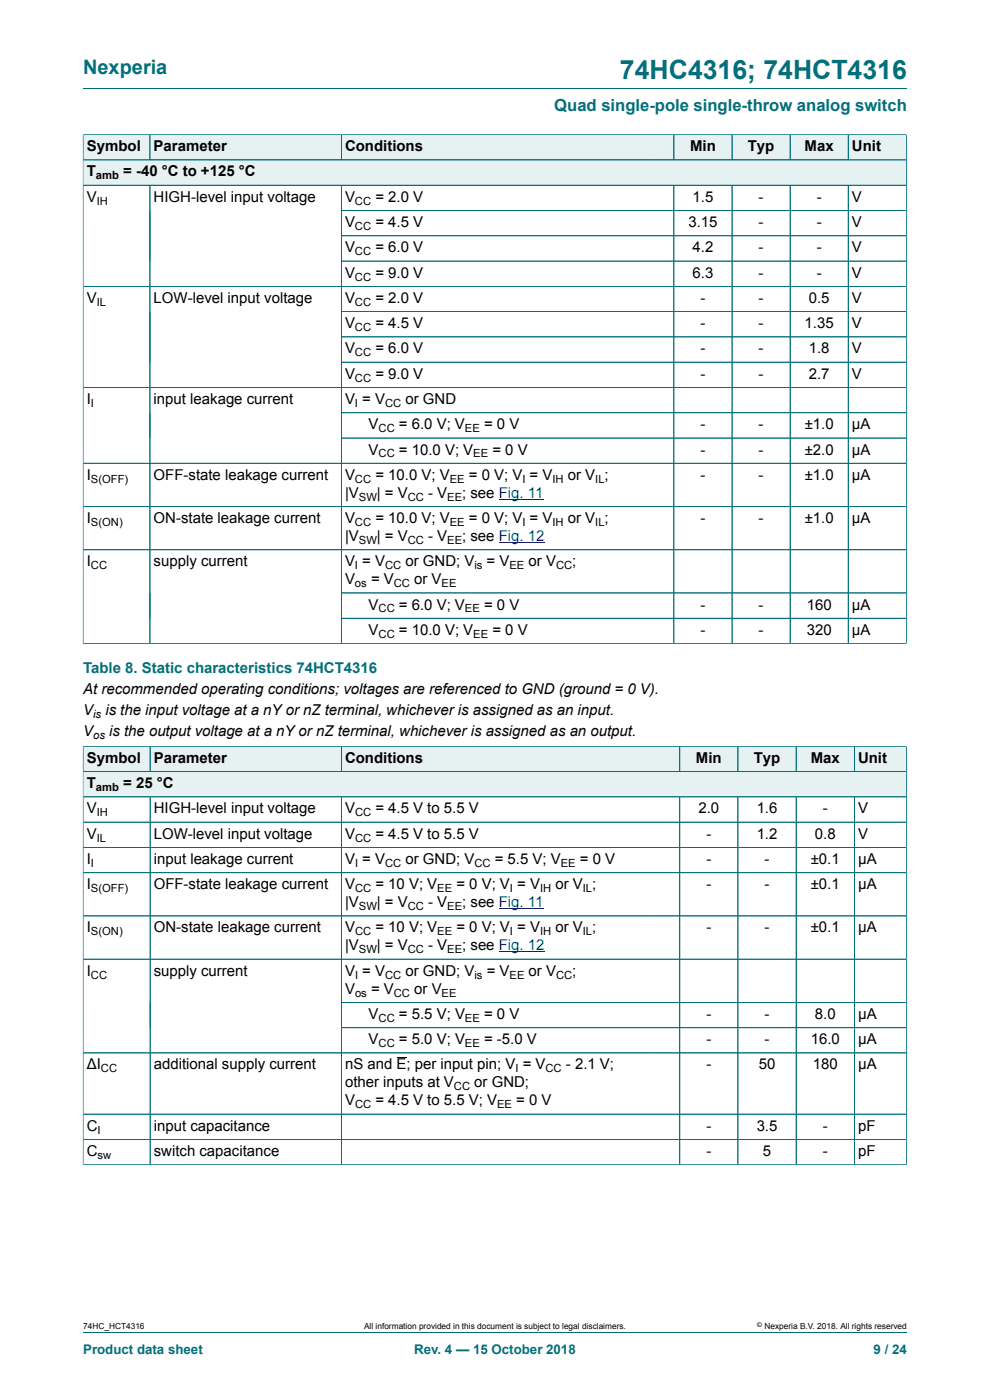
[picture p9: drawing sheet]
<svg xmlns="http://www.w3.org/2000/svg" width="210mm" height="297mm" viewBox="0 0 210 297" stroke-linecap="round" stroke-linejoin="round" font-family="sans-serif">
<defs><g id="words">
<text font-size="5.6" fill="#036f7b" x="131.5" y="16.8">74HC4316; 74HCT4316</text>
<text font-size="4.2" fill="#036f7b" x="17.6" y="15.6">Nexperia</text>
<text font-size="3.5" fill="#036f7b" x="117.6" y="23.7">Quad single-pole single-throw analog switch</text>
<g font-size="3.2">
<text x="18.4" y="32.1">Symbol</text>
<text x="32.6" y="32.1">Parameter</text>
<text x="73.2" y="32.1">Conditions</text>
<text x="146.4" y="32.1">Min</text>
<text x="158.6" y="32.1">Typ</text>
<text x="170.7" y="32.1">Max</text>
<text x="180.7" y="32.1">Unit</text>
<text x="18.4" y="37.4">T</text>
<text x="26.1" y="37.4">= -40 °C to +125 °C</text>
<text x="18.4" y="42.8">V</text>
<text x="32.6" y="42.8">HIGH-level input voltage</text>
<text x="73.2" y="42.8">V</text>
<text x="79.6" y="42.8">= 2.0 V</text>
<text x="146.9" y="42.8">1.5</text>
<text x="160.9" y="42.8">-</text>
<text x="173.2" y="42.8">-</text>
<text x="180.7" y="42.8">V</text>
<text x="73.2" y="48.2">V</text>
<text x="73.2" y="53.5">V</text>
<text x="79.6" y="48.2">= 4.5 V</text>
<text x="79.6" y="53.5">= 6.0 V</text>
<text x="146" y="48.2">3.15</text>
<text x="146.9" y="53.5">4.2</text>
<text x="160.9" y="48.2">-</text>
<text x="160.9" y="53.5">-</text>
<text x="173.2" y="48.2">-</text>
<text x="173.2" y="53.5">-</text>
<text x="180.7" y="48.2">V</text>
<text x="180.7" y="53.5">V</text>
<text x="73.2" y="58.9">V</text>
<text x="79.6" y="58.9">= 9.0 V</text>
<text x="146.9" y="58.9">6.3</text>
<text x="160.9" y="58.9">-</text>
<text x="173.2" y="58.9">-</text>
<text x="180.7" y="58.9">V</text>
<text x="18.4" y="64.3">V</text>
<text x="32.6" y="64.3">LOW-level input voltage</text>
<text x="73.2" y="64.3">V</text>
<text x="79.6" y="64.3">= 2.0 V</text>
<text x="148.6" y="64.3">-</text>
<text x="160.9" y="64.3">-</text>
<text x="171.6" y="64.3">0.5</text>
<text x="180.7" y="64.3">V</text>
<text x="73.2" y="69.6">V</text>
<text x="79.6" y="69.6">= 4.5 V</text>
<text x="148.6" y="69.6">-</text>
<text x="160.9" y="69.6">-</text>
<text x="170.7" y="69.6">1.35</text>
<text x="180.7" y="69.6">V</text>
<text x="73.2" y="75">V</text>
<text x="79.6" y="75">= 6.0 V</text>
<text x="148.6" y="75">-</text>
<text x="160.9" y="75">-</text>
<text x="171.6" y="75">1.8</text>
<text x="180.7" y="75">V</text>
<text x="73.2" y="80.3">V</text>
<text x="79.6" y="80.3">= 9.0 V</text>
<text x="148.6" y="80.3">-</text>
<text x="160.9" y="80.3">-</text>
<text x="171.6" y="80.3">2.7</text>
<text x="180.7" y="80.3">V</text>
<text x="18.4" y="85.7">I</text>
<text x="32.6" y="85.7">input leakage current</text>
<text x="73.2" y="85.7">V = V</text>
<text x="86" y="85.7">or GND</text>
<text x="78.2" y="91.1">V</text>
<text x="84.6" y="91.1">= 6.0 V; V</text>
<text x="102.7" y="91.1">= 0 V</text>
<text x="148.6" y="91.1">-</text>
<text x="160.9" y="91.1">-</text>
<text x="170.7" y="91.1">±1.0</text>
<text x="180.7" y="91.1">μA</text>
<text x="18.4" y="101.8">I</text>
<text x="32.6" y="101.8">OFF-state leakage current</text>
<text x="73.2" y="101.8">V</text>
<text x="78.2" y="96.4">V</text>
<text x="79.6" y="101.8">= 10.0 V; V</text>
<text x="84.6" y="96.4">= 10.0 V; V</text>
<text x="99.4" y="101.8">= 0 V; V = V</text>
<text x="104.4" y="96.4">= 0 V</text>
<text x="120.4" y="101.8">or V ;</text>
<text x="148.6" y="96.4">-</text>
<text x="148.6" y="101.8">-</text>
<text x="160.9" y="96.4">-</text>
<text x="160.9" y="101.8">-</text>
<text x="170.7" y="96.4">±2.0</text>
<text x="170.7" y="101.8">±1.0</text>
<text x="180.7" y="96.4">μA</text>
<text x="180.7" y="101.8">μA</text>
<text x="73.2" y="105.6">|V</text>
<text x="80" y="105.6">| = V</text>
<text x="90.8" y="105.6">- V</text>
<text x="98" y="105.6">; see Fig. 11</text>
<text x="18.4" y="111">I</text>
<text x="32.6" y="111">ON-state leakage current</text>
<text x="73.2" y="111">V</text>
<text x="79.6" y="111">= 10.0 V; V</text>
<text x="99.4" y="111">= 0 V; V = V</text>
<text x="120.4" y="111">or V ;</text>
<text x="148.6" y="111">-</text>
<text x="160.9" y="111">-</text>
<text x="170.7" y="111">±1.0</text>
<text x="180.7" y="111">μA</text>
<text x="73.2" y="114.8">|V</text>
<text x="80" y="114.8">| = V</text>
<text x="90.8" y="114.8">- V</text>
<text x="98" y="114.8">; see Fig. 12</text>
<text x="18.4" y="120.1">I</text>
<text x="32.6" y="120.1">supply current</text>
<text x="73.2" y="120.1">V = V</text>
<text x="73.2" y="123.9">V</text>
<text x="78.7" y="123.9">= V</text>
<text x="86" y="120.1">or GND; V</text>
<text x="87.9" y="123.9">or V</text>
<text x="103.2" y="120.1">= V</text>
<text x="112.1" y="120.1">or V</text>
<text x="121.4" y="120.1">;</text>
<text x="78.2" y="129.3">V</text>
<text x="84.6" y="129.3">= 6.0 V; V</text>
<text x="102.7" y="129.3">= 0 V</text>
<text x="148.6" y="129.3">-</text>
<text x="160.9" y="129.3">-</text>
<text x="171.1" y="129.3">160</text>
<text x="180.7" y="129.3">μA</text>
<text x="78.2" y="134.7">V</text>
<text x="84.6" y="134.7">= 10.0 V; V</text>
<text x="104.4" y="134.7">= 0 V</text>
<text x="148.6" y="134.7">-</text>
<text x="160.9" y="134.7">-</text>
<text x="171.1" y="134.7">320</text>
<text x="180.7" y="134.7">μA</text>
<text x="17.6" y="147.3">At recommended operating conditions; voltages are referenced to GND (ground = 0 V).</text>
<text x="17.6" y="151.7">V</text>
<text x="22.4" y="151.7">is the input voltage at a nY or nZ terminal, whichever is assigned as an input.</text>
<text x="17.6" y="156.2">V</text>
<text x="18.4" y="161.8">Symbol</text>
<text x="23.1" y="156.2">is the output voltage at a nY or nZ terminal, whichever is assigned as an output.</text>
<text x="32.6" y="161.8">Parameter</text>
<text x="73.2" y="161.8">Conditions</text>
<text x="147.6" y="161.8">Min</text>
<text x="159.9" y="161.8">Typ</text>
<text x="172" y="161.8">Max</text>
<text x="182" y="161.8">Unit</text>
<text x="18.4" y="167.2">T</text>
<text x="26.1" y="167.2">= 25 °C</text>
<text x="18.4" y="172.6">V</text>
<text x="32.6" y="172.6">HIGH-level input voltage</text>
<text x="73.2" y="172.6">V</text>
<text x="79.6" y="172.6">= 4.5 V to 5.5 V</text>
<text x="148.2" y="172.6">2.0</text>
<text x="160.5" y="172.6">1.6</text>
<text x="174.5" y="172.6">-</text>
<text x="182" y="172.6">V</text>
<text x="18.4" y="177.9">V</text>
<text x="32.6" y="177.9">LOW-level input voltage</text>
<text x="73.2" y="177.9">V</text>
<text x="79.6" y="177.9">= 4.5 V to 5.5 V</text>
<text x="149.8" y="177.9">-</text>
<text x="160.5" y="177.9">1.2</text>
<text x="172.9" y="177.9">0.8</text>
<text x="182" y="177.9">V</text>
<text x="18.4" y="183.3">I</text>
<text x="32.6" y="183.3">input leakage current</text>
<text x="73.2" y="183.3">V = V</text>
<text x="86" y="183.3">or GND; V</text>
<text x="105" y="183.3">= 5.5 V; V</text>
<text x="123" y="183.3">= 0 V</text>
<text x="149.8" y="183.3">-</text>
<text x="162.2" y="183.3">-</text>
<text x="172" y="183.3">±0.1</text>
<text x="182" y="183.3">μA</text>
<text x="18.4" y="188.6">I</text>
<text x="32.6" y="188.6">OFF-state leakage current</text>
<text x="73.2" y="188.6">V</text>
<text x="79.6" y="188.6">= 10 V; V</text>
<text x="96.8" y="188.6">= 0 V; V = V</text>
<text x="117.8" y="188.6">or V ;</text>
<text x="149.8" y="188.6">-</text>
<text x="162.2" y="188.6">-</text>
<text x="172" y="188.6">±0.1</text>
<text x="182" y="188.6">μA</text>
<text x="18.4" y="197.8">I</text>
<text x="32.6" y="197.8">ON-state leakage current</text>
<text x="73.2" y="192.5">|V</text>
<text x="73.2" y="197.8">V</text>
<text x="79.6" y="197.8">= 10 V; V</text>
<text x="80" y="192.5">| = V</text>
<text x="90.8" y="192.5">- V</text>
<text x="96.8" y="197.8">= 0 V; V = V</text>
<text x="98" y="192.5">; see Fig. 11</text>
<text x="117.8" y="197.8">or V ;</text>
<text x="149.8" y="197.8">-</text>
<text x="162.2" y="197.8">-</text>
<text x="172" y="197.8">±0.1</text>
<text x="182" y="197.8">μA</text>
<text x="73.2" y="201.6">|V</text>
<text x="80" y="201.6">| = V</text>
<text x="90.8" y="201.6">- V</text>
<text x="98" y="201.6">; see Fig. 12</text>
<text x="18.4" y="207">I</text>
<text x="32.6" y="207">supply current</text>
<text x="73.2" y="207">V = V</text>
<text x="86" y="207">or GND; V</text>
<text x="103.2" y="207">= V</text>
<text x="112.1" y="207">or V</text>
<text x="121.4" y="207">;</text>
<text x="73.2" y="210.8">V</text>
<text x="78.7" y="210.8">= V</text>
<text x="87.9" y="210.8">or V</text>
<text x="78.2" y="216.2">V</text>
<text x="78.2" y="221.5">V</text>
<text x="84.6" y="216.2">= 5.5 V; V</text>
<text x="84.6" y="221.5">= 5.0 V; V</text>
<text x="102.7" y="216.2">= 0 V</text>
<text x="102.7" y="221.5">= -5.0 V</text>
<text x="149.8" y="216.2">-</text>
<text x="149.8" y="221.5">-</text>
<text x="162.2" y="216.2">-</text>
<text x="162.2" y="221.5">-</text>
<text x="172" y="221.5">16.0</text>
<text x="172.9" y="216.2">8.0</text>
<text x="182" y="216.2">μA</text>
<text x="182" y="221.5">μA</text>
<text x="18.4" y="226.9">ΔI</text>
<text x="32.6" y="226.9">additional supply current</text>
<text x="73.2" y="226.9">nS and E; per input pin; V = V</text>
<text x="120" y="226.9">- 2.1 V;</text>
<text x="149.8" y="226.9">-</text>
<text x="160.9" y="226.9">50</text>
<text x="172.4" y="226.9">180</text>
<text x="182" y="226.9">μA</text>
<text x="73.2" y="230.7">other inputs at V</text>
<text x="100.6" y="230.7">or GND;</text>
<text x="18.4" y="239.9">C</text>
<text x="32.6" y="239.9">input capacitance</text>
<text x="73.2" y="234.5">V</text>
<text x="79.6" y="234.5">= 4.5 V to 5.5 V; V</text>
<text x="109.5" y="234.5">= 0 V</text>
<text x="149.8" y="239.9">-</text>
<text x="160.5" y="239.9">3.5</text>
<text x="174.5" y="239.9">-</text>
<text x="182" y="239.9">pF</text>
<text x="18.4" y="245.2">C</text>
<text x="32.6" y="245.2">switch capacitance</text>
<text x="149.8" y="245.2">-</text>
<text x="161.8" y="245.2">5</text>
<text x="174.5" y="245.2">-</text>
<text x="182" y="245.2">pF</text>
</g>
<text font-size="3.2" fill="#036f7b" x="17.6" y="142.8">Table 8. Static characteristics 74HCT4316</text>
<g font-size="2.8" fill="#036f7b">
<text x="17.6" y="287.2">Product data sheet</text>
<text x="87.9" y="287.2">Rev. 4 — 15 October 2018</text>
<text x="185.3" y="287.2">9 / 24</text>
</g>
<g font-size="2.4">
<text x="20.4" y="38.1">amb</text>
<text x="20.5" y="43.4">IH</text>
<text x="75.3" y="43.4">CC</text>
<text x="75.3" y="48.8">CC</text>
<text x="75.3" y="54.1">CC</text>
<text x="75.3" y="59.5">CC</text>
<text x="20.5" y="64.9">IL</text>
<text x="75.3" y="64.9">CC</text>
<text x="75.3" y="70.2">CC</text>
<text x="75.3" y="75.6">CC</text>
<text x="75.3" y="81">CC</text>
<text x="19.3" y="86.3">I</text>
<text x="75.3" y="86.3">I</text>
<text x="81.7" y="86.3">CC</text>
<text x="80.3" y="91.7">CC</text>
<text x="98.6" y="91.7">EE</text>
<text x="80.3" y="97">CC</text>
<text x="100.4" y="97">EE</text>
<text x="19.3" y="102.4">S(OFF)</text>
<text x="75.3" y="102.4">CC</text>
<text x="76.1" y="106.2">SW</text>
<text x="86.5" y="106.2">CC</text>
<text x="94.9" y="106.2">EE</text>
<text x="95.4" y="102.4">EE</text>
<text x="110.8" y="102.4">I</text>
<text x="117.2" y="102.4">IH</text>
<text x="126.3" y="102.4">IL</text>
<text x="19.3" y="111.6">S(ON)</text>
<text x="75.3" y="111.6">CC</text>
<text x="95.4" y="111.6">EE</text>
<text x="110.8" y="111.6">I</text>
<text x="117.2" y="111.6">IH</text>
<text x="126.3" y="111.6">IL</text>
<text x="76.1" y="115.4">SW</text>
<text x="86.5" y="115.4">CC</text>
<text x="94.9" y="115.4">EE</text>
<text x="19.3" y="120.7">CC</text>
<text x="75.3" y="120.7">I</text>
<text x="75.3" y="124.6">os</text>
<text x="81.7" y="120.7">CC</text>
<text x="83.5" y="124.6">CC</text>
<text x="93.7" y="124.6">EE</text>
<text x="100.6" y="120.7">is</text>
<text x="108.1" y="120.7">EE</text>
<text x="117.9" y="120.7">CC</text>
<text x="80.3" y="129.9">CC</text>
<text x="98.6" y="129.9">EE</text>
<text x="80.3" y="135.3">CC</text>
<text x="100.4" y="135.3">EE</text>
<text x="19.8" y="152.4">is</text>
<text x="19.8" y="156.8">os</text>
<text x="20.4" y="167.8">amb</text>
<text x="20.5" y="173.2">IH</text>
<text x="75.3" y="173.2">CC</text>
<text x="20.5" y="178.5">IL</text>
<text x="75.3" y="178.5">CC</text>
<text x="19.3" y="183.9">I</text>
<text x="75.3" y="183.9">I</text>
<text x="81.7" y="183.9">CC</text>
<text x="100.6" y="183.9">CC</text>
<text x="119" y="183.9">EE</text>
<text x="19.3" y="189.3">S(OFF)</text>
<text x="75.3" y="189.3">CC</text>
<text x="92.8" y="189.3">EE</text>
<text x="108.2" y="189.3">I</text>
<text x="114.6" y="189.3">IH</text>
<text x="123.6" y="189.3">IL</text>
<text x="76.1" y="193.1">SW</text>
<text x="86.5" y="193.1">CC</text>
<text x="94.9" y="193.1">EE</text>
<text x="19.3" y="198.4">S(ON)</text>
<text x="75.3" y="198.4">CC</text>
<text x="76.1" y="202.2">SW</text>
<text x="86.5" y="202.2">CC</text>
<text x="92.8" y="198.4">EE</text>
<text x="94.9" y="202.2">EE</text>
<text x="108.2" y="198.4">I</text>
<text x="114.6" y="198.4">IH</text>
<text x="123.6" y="198.4">IL</text>
<text x="19.3" y="207.6">CC</text>
<text x="75.3" y="207.6">I</text>
<text x="81.7" y="207.6">CC</text>
<text x="100.6" y="207.6">is</text>
<text x="108.1" y="207.6">EE</text>
<text x="117.9" y="207.6">CC</text>
<text x="75.3" y="211.4">os</text>
<text x="83.5" y="211.4">CC</text>
<text x="93.7" y="211.4">EE</text>
<text x="80.3" y="216.8">CC</text>
<text x="98.6" y="216.8">EE</text>
<text x="21.4" y="227.5">CC</text>
<text x="80.3" y="222.1">CC</text>
<text x="98.6" y="222.1">EE</text>
<text x="109.3" y="227.5">I</text>
<text x="115.7" y="227.5">CC</text>
<text x="96.3" y="231.3">CC</text>
<text x="75.3" y="235.1">CC</text>
<text x="105.4" y="235.1">EE</text>
<text x="20.7" y="240.5">I</text>
<text x="20.7" y="245.8">sw</text>
</g>
<g font-size="1.8">
<text x="17.6" y="282">74HC_HCT4316</text>
<text x="77.2" y="282">All information provided in this document is subject to legal disclaimers.</text>
<text x="162.2" y="282">Nexperia B.V. 2018. All rights reserved</text>
</g>
<text font-size="1.4" x="160.6" y="281.6">©</text>
</g></defs>
<path d="M17.6 18.8h174.8" fill="none" stroke="#036f7b" stroke-width=".21"/>
<path d="M17.7 28.6h14v5.3h-14z" fill="#e6f1f2"/>
<path d="M17.6 28.5v5.4h14.2v-5.3h-14.2" fill="none" stroke="#036f7b" stroke-width=".21"/>
<path d="M31.9 28.6h40.4v5.3h-40.4z" fill="#e6f1f2"/>
<path d="M31.8 28.6h40.6v5.3h-40.6z" fill="none" stroke="#036f7b" stroke-width=".21"/>
<path d="M72.5 28.6h65.2v5.3h-65.2z" fill="#e6f1f2"/>
<path d="M137.7 28.6h-65.3v5.3h65.3" fill="none" stroke="#036f7b" stroke-width=".21"/>
<path d="M137.7 28.6h5.2v5.3h-5.2z" fill="#e6f1f2"/>
<path d="M137.7 28.6h5.2v5.3h-5.2" fill="none" stroke="#036f7b" stroke-width=".21"/>
<path d="M143 28.6h12.2v5.3h-12.2z" fill="#e6f1f2"/>
<path d="M142.9 28.6h12.4v5.3h-12.4z" fill="none" stroke="#036f7b" stroke-width=".21"/>
<path d="M155.3 28.6h12.2v5.3h-12.2z" fill="#e6f1f2"/>
<path d="M155.3 28.6h12.3v5.3h-12.3z" fill="none" stroke="#036f7b" stroke-width=".21"/>
<path d="M167.7 28.6h12.2v5.3h-12.2z" fill="#e6f1f2"/>
<path d="M167.6 28.6h12.3v5.3h-12.3z" fill="none" stroke="#036f7b" stroke-width=".21"/>
<path d="M180 28.6h12.2v5.3h-12.2z" fill="#e6f1f2"/>
<path d="M192.3 28.5v10.8h-174.7v-5.4h174.7M192.3 28.6h-12.4v5.3" fill="none" stroke="#036f7b" stroke-width=".21"/>
<path d="M17.7 34h174.5v5.2h-174.5z" fill="#e6f1f2"/>
<g fill="none" stroke="#036f7b" stroke-width=".21">
<path d="M17.6 39.3h174.7M17.6 28.6v108M17.7 28.6h174.5M17.7 33.9h174.5M31.8 39.3v97.2M31.8 28.6v5.3M72.4 28.6v5.3M72.4 39.3v97.2M142.9 28.6v5.3M142.9 39.3v97.2M155.3 28.6v5.3M155.3 39.3v97.2"/>
<path d="M167.6 28.6v5.3M167.6 39.3v97.2M179.9 28.6v5.3M179.9 39.3v97.2M192.3 28.6v108M72.4 44.7h119.9M72.4 50h119.9M72.4 55.4h119.9M17.6 60.7h174.7M72.4 66.1h119.9M72.4 71.5h119.9M72.4 76.8h119.9"/>
<path d="M17.6 82.2h174.7M17.6 98.3h174.7M72.4 87.6h119.9M72.4 92.9h119.9M17.6 107.5h174.7M17.6 116.6h174.7M17.6 136.5h174.7M72.4 125.8h119.9M72.4 131.2h119.9"/>
</g>
<path d="M105.8 105.9h9.5M105.8 115.1h9.7" fill="none" stroke="#00f" stroke-width=".21"/>
<path d="M17.7 158.4h14.1v5.2h-14.1z" fill="#e6f1f2"/>
<path d="M17.6 158.3v5.4h14.2v-5.4h-14.2" fill="none" stroke="#036f7b" stroke-width=".21"/>
<path d="M31.9 158.4h40.4v5.2h-40.4z" fill="#e6f1f2"/>
<path d="M31.8 158.3h40.6v5.4h-40.6z" fill="none" stroke="#036f7b" stroke-width=".21"/>
<path d="M72.5 158.4h66.4v5.2h-66.4z" fill="#e6f1f2"/>
<path d="M138.9 158.3h-66.5v5.4h66.5" fill="none" stroke="#036f7b" stroke-width=".21"/>
<path d="M138.9 158.4h5.2v5.2h-5.2z" fill="#e6f1f2"/>
<path d="M138.9 158.3h5.3v5.4h-5.3" fill="none" stroke="#036f7b" stroke-width=".21"/>
<path d="M144.3 158.4h12.2v5.2h-12.2z" fill="#e6f1f2"/>
<path d="M144.2 158.3h12.3v5.4h-12.3z" fill="none" stroke="#036f7b" stroke-width=".21"/>
<path d="M156.6 158.4h12.2v5.2h-12.2z" fill="#e6f1f2"/>
<path d="M156.5 158.3h12.4v5.4h-12.4z" fill="none" stroke="#036f7b" stroke-width=".21"/>
<path d="M169 158.4h12.2v5.2h-12.2z" fill="#e6f1f2"/>
<path d="M168.9 158.3h12.3v5.4h-12.3z" fill="none" stroke="#036f7b" stroke-width=".21"/>
<path d="M181.3 158.4h10.9v5.2h-10.9z" fill="#e6f1f2"/>
<path d="M192.3 158.3v10.8h-174.7v-5.4h174.7M192.3 158.3h-11.1v5.4" fill="none" stroke="#036f7b" stroke-width=".21"/>
<path d="M17.7 163.8h174.5v5.2h-174.5z" fill="#e6f1f2"/>
<g fill="none" stroke="#036f7b" stroke-width=".21">
<path d="M17.6 158.4v88.8M17.7 158.3h174.5M31.8 158.4v5.2M72.4 158.4v5.2M144.2 158.4v5.2M156.5 158.4v5.2M168.9 158.4v5.2M181.2 158.4v5.2M192.3 158.4v88.8M17.6 169.1h174.7M17.6 174.4h174.7M17.6 179.8h174.7"/>
<path d="M17.7 163.7h174.5M31.8 169.1v78M72.4 169.1v78M144.2 169.1v78M156.5 169.1v78M168.9 169.1v78M181.2 169.1v78M17.6 185.1h174.7M17.6 194.3h174.7M17.6 203.5h174.7M72.4 212.7h119.9M192.3 218h-119.9"/>
<path d="M17.6 236.4h174.7M192.3 223.4h-174.7M17.6 247.1h174.7M17.6 241.7h174.7M17.6 282.6h174.8"/>
</g>
<path d="M105.8 192.8h9.5M105.8 202h9.7" fill="none" stroke="#00f" stroke-width=".21"/>
<path d="M84.1 224.4h2.1" fill="none" stroke="#000" stroke-width=".21"/>
<use href="#words"/>
</svg>
